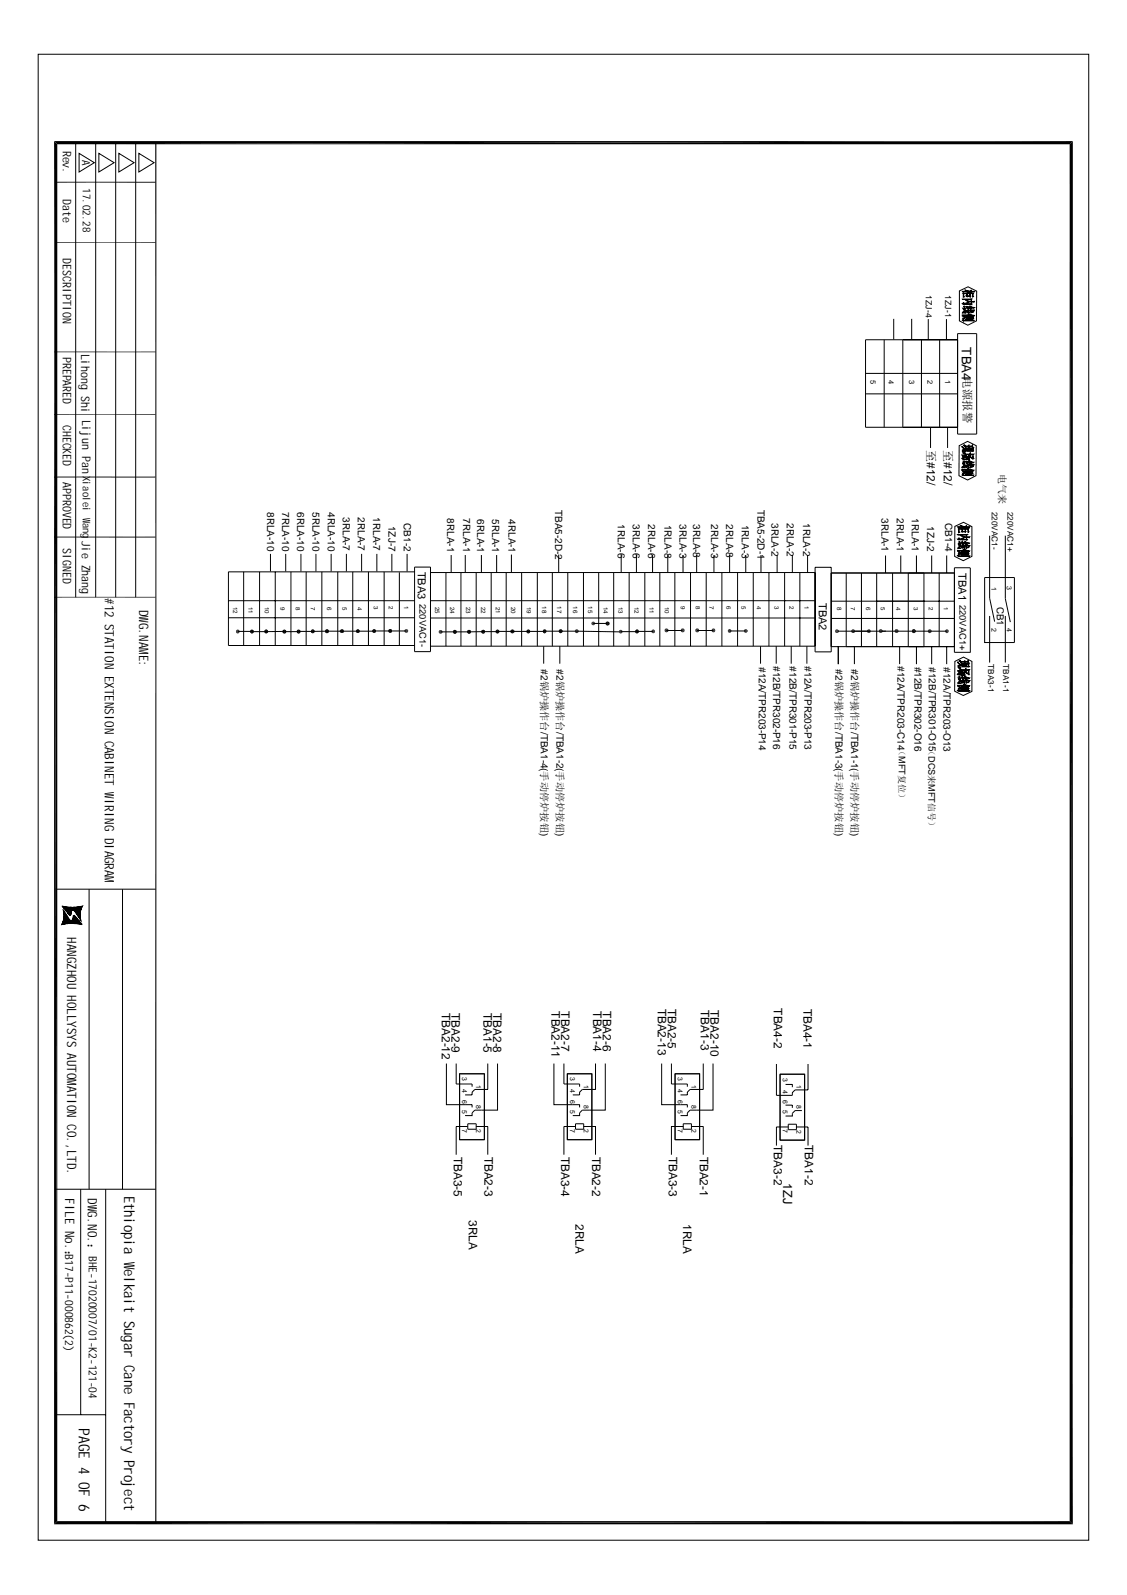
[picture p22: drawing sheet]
<svg xmlns="http://www.w3.org/2000/svg" width="210mm" height="297mm" viewBox="0 0 210 297" stroke-linecap="round" stroke-linejoin="round" font-family="sans-serif">
<defs><g id="words">
<g font-size="2.8">
<text x="23.2" y="222.7" transform="rotate(90 23.2 222.7)">Ethiopia Welkait Sugar Cane Factory Project</text>
<text x="14.7" y="266" transform="rotate(90 14.7 266)">PAGE 4 OF 6</text>
</g>
<text font-size="2.5" x="179.2" y="64.7" transform="rotate(90 179.2 64.7)">TBA4</text>
<g font-size="2.4">
<text x="19.5" y="111.4" transform="rotate(90 19.5 111.4)">#12 STATION EXTENSION CABINET WIRING DIAGRAM</text>
<text x="25.9" y="113.6" transform="rotate(90 25.9 113.6)">DW.NAME:</text>
<text x="25.9" y="116" transform="rotate(90 25.9 116)">G</text>
<text x="12.5" y="174.6" transform="rotate(90 12.5 174.6)">HANGZHOU HOLLYSYS AUTOMATION CO.,LTD.</text>
<text x="145.8" y="220.4" transform="rotate(90 145.8 220.4)">1ZJ</text>
<text x="12.1" y="223.2" transform="rotate(90 12.1 223.2)">FILE No.：</text>
<text x="16.3" y="223.2" transform="rotate(90 16.3 223.2)">DW.NO.：</text>
<text x="16.3" y="225.6" transform="rotate(90 16.3 225.6)">G</text>
</g>
<g font-size="2.2">
<text x="11.7" y="28.1" transform="rotate(90 11.7 28.1)">Rev.</text>
<text x="11.7" y="37" transform="rotate(90 11.7 37)">Date</text>
<text x="11.7" y="48.1" transform="rotate(90 11.7 48.1)">DESCRIPTION</text>
<text x="15.1" y="65.9" transform="rotate(90 15.1 65.9)">Lihong Shi</text>
<text x="11.7" y="66.4" transform="rotate(90 11.7 66.4)">PREPARED</text>
<text x="11.7" y="79.1" transform="rotate(90 11.7 79.1)">CHECKED</text>
<text x="15.3" y="78.2" transform="rotate(90 15.3 78.2)">Lijun Pan</text>
<text x="172.6" y="83.8" transform="rotate(90 172.6 83.8)">至#12/</text>
<text x="175.8" y="83.8" transform="rotate(90 175.8 83.8)">至#12/</text>
<text x="11.7" y="89.7" transform="rotate(90 11.7 89.7)">APPROVED</text>
<text x="15.2" y="100.7" transform="rotate(90 15.2 100.7)">Jie Zhang</text>
<text x="11.7" y="102" transform="rotate(90 11.7 102)">SIGNED</text>
<text x="82.3" y="188.7" transform="rotate(90 82.3 188.7)">TBA2-12</text>
<text x="84.1" y="188.7" transform="rotate(90 84.1 188.7)">TBA2-9</text>
<text x="90" y="188.7" transform="rotate(90 90 188.7)">TBA1-5</text>
<text x="91.9" y="188.7" transform="rotate(90 91.9 188.7)">TBA2-8</text>
<text x="102.7" y="188.3" transform="rotate(90 102.7 188.3)">TBA2-11</text>
<text x="104.5" y="188.3" transform="rotate(90 104.5 188.3)">TBA2-7</text>
<text x="110.4" y="188.3" transform="rotate(90 110.4 188.3)">TBA1-4</text>
<text x="112.3" y="188.3" transform="rotate(90 112.3 188.3)">TBA2-6</text>
<text x="122.5" y="187.9" transform="rotate(90 122.5 187.9)">TBA2-13</text>
<text x="124.4" y="187.9" transform="rotate(90 124.4 187.9)">TBA2-5</text>
<text x="130.5" y="188.1" transform="rotate(90 130.5 188.1)">TBA1-3</text>
<text x="132.3" y="188.1" transform="rotate(90 132.3 188.1)">TBA2-10</text>
<text x="144.1" y="187.8" transform="rotate(90 144.1 187.8)">TBA4-2</text>
<text x="149.6" y="187.9" transform="rotate(90 149.6 187.9)">TBA4-1</text>
<text x="84.5" y="215.4" transform="rotate(90 84.5 215.4)">TBA3-5</text>
<text x="90.2" y="215.4" transform="rotate(90 90.2 215.4)">TBA2-3</text>
<text x="104.5" y="215.4" transform="rotate(90 104.5 215.4)">TBA3-4</text>
<text x="110.3" y="215.4" transform="rotate(90 110.3 215.4)">TBA2-2</text>
<text x="124.6" y="215.4" transform="rotate(90 124.6 215.4)">TBA3-3</text>
<text x="130.3" y="215.4" transform="rotate(90 130.3 215.4)">TBA2-1</text>
<text x="144.1" y="213.3" transform="rotate(90 144.1 213.3)">TBA3-2</text>
<text x="149.9" y="213.3" transform="rotate(90 149.9 213.3)">TBA1-2</text>
<text x="87.3" y="227.2" transform="rotate(90 87.3 227.2)">3RLA</text>
<text x="107.2" y="227.9" transform="rotate(90 107.2 227.9)">2RLA</text>
<text x="127.3" y="227.9" transform="rotate(90 127.3 227.9)">1RLA</text>
</g>
<g font-size="2.1">
<text x="179.5" y="70.3" transform="rotate(90 179.5 70.3)">电源报警</text>
<text x="77.9" y="106.5" transform="rotate(90 77.9 106.5)">TBA3</text>
<text x="178.5" y="106.8" transform="rotate(90 178.5 106.8)">TBA1</text>
<text x="152.5" y="112.3" transform="rotate(90 152.5 112.3)">TBA2</text>
<text x="12.1" y="233.6" transform="rotate(90 12.1 233.6)">B17-P11-000862(2)</text>
<text x="16.6" y="233.9" transform="rotate(90 16.6 233.9)">BHE-17020007/01-K2-121-04</text>
</g>
<g font-size="2">
<text x="15.3" y="29.7" transform="rotate(90 15.3 29.7)">A</text>
<text x="15.5" y="35.1" transform="rotate(90 15.5 35.1)">17.02.28</text>
</g>
<g font-size="1.9">
<text x="15.4" y="88.6" transform="rotate(90 15.4 88.6)">Xiaolei W</text>
<text x="186.1" y="88.3" transform="rotate(90 186.1 88.3)">电气来</text>
<text x="49.7" y="95.3" transform="rotate(90 49.7 95.3)">8RLA-10</text>
<text x="52.5" y="95.3" transform="rotate(90 52.5 95.3)">7RLA-10</text>
<text x="55.4" y="95.3" transform="rotate(90 55.4 95.3)">6RLA-10</text>
<text x="58.2" y="95.3" transform="rotate(90 58.2 95.3)">5RLA-10</text>
<text x="61" y="95.3" transform="rotate(90 61 95.3)">4RLA-10</text>
<text x="103.4" y="94.9" transform="rotate(90 103.4 94.9)">TBA5-2D-2</text>
<text x="141.1" y="94.9" transform="rotate(90 141.1 94.9)">TBA5-2D-1</text>
<text x="15.4" y="97.4" transform="rotate(90 15.4 97.4)">ang</text>
<text x="63.9" y="96.3" transform="rotate(90 63.9 96.3)">3RLA-7</text>
<text x="66.7" y="96.3" transform="rotate(90 66.7 96.3)">2RLA-7</text>
<text x="69.5" y="96.3" transform="rotate(90 69.5 96.3)">1RLA-7</text>
<text x="72.3" y="97.9" transform="rotate(90 72.3 97.9)">1ZJ-7</text>
<text x="75.2" y="97.4" transform="rotate(90 75.2 97.4)">CB1-2</text>
<text x="83.3" y="96.5" transform="rotate(90 83.3 96.5)">8RLA-1</text>
<text x="86.3" y="96.5" transform="rotate(90 86.3 96.5)">7RLA-1</text>
<text x="88.9" y="96.7" transform="rotate(90 88.9 96.7)">6RLA-1</text>
<text x="91.7" y="96.7" transform="rotate(90 91.7 96.7)">5RLA-1</text>
<text x="94.7" y="96.7" transform="rotate(90 94.7 96.7)">4RLA-1</text>
<text x="115.1" y="97.6" transform="rotate(90 115.1 97.6)">1RLA-6</text>
<text x="117.9" y="97.6" transform="rotate(90 117.9 97.6)">3RLA-6</text>
<text x="120.7" y="97.6" transform="rotate(90 120.7 97.6)">2RLA-6</text>
<text x="123.8" y="97.7" transform="rotate(90 123.8 97.7)">1RLA-8</text>
<text x="126.5" y="97.6" transform="rotate(90 126.5 97.6)">3RLA-3</text>
<text x="129.1" y="97.6" transform="rotate(90 129.1 97.6)">3RLA-8</text>
<text x="132.5" y="97.6" transform="rotate(90 132.5 97.6)">2RLA-3</text>
<text x="135.3" y="97.6" transform="rotate(90 135.3 97.6)">2RLA-8</text>
<text x="138.2" y="97.7" transform="rotate(90 138.2 97.7)">1RLA-3</text>
<text x="143.7" y="97.4" transform="rotate(90 143.7 97.4)">3RLA-2</text>
<text x="146.6" y="97.4" transform="rotate(90 146.6 97.4)">2RLA-2</text>
<text x="149.6" y="97.4" transform="rotate(90 149.6 97.4)">1RLA-2</text>
<text x="164.2" y="96.5" transform="rotate(90 164.2 96.5)">3RLA-1</text>
<text x="167" y="96.5" transform="rotate(90 167 96.5)">2RLA-1</text>
<text x="169.8" y="96.5" transform="rotate(90 169.8 96.5)">1RLA-1</text>
<text x="172.7" y="98" transform="rotate(90 172.7 98)">1ZJ-2</text>
<text x="176" y="97.4" transform="rotate(90 176 97.4)">CB1-4</text>
<text x="100.8" y="124.7" transform="rotate(90 100.8 124.7)">#2锅炉操作台/TBA1-4(手动停炉按钮)</text>
<text x="103.7" y="124.7" transform="rotate(90 103.7 124.7)">#2锅炉操作台/TBA1-2(手动停炉按钮)</text>
<text x="141.3" y="124.2" transform="rotate(90 141.3 124.2)">#12A/TPR203-P14</text>
<text x="144" y="124" transform="rotate(90 144 124)">#12B/TPR302-P16</text>
<text x="147.1" y="124.1" transform="rotate(90 147.1 124.1)">#12B/TPR301-P15</text>
<text x="149.8" y="124.1" transform="rotate(90 149.8 124.1)">#12A/TPR203-P13</text>
<text x="155.6" y="124.7" transform="rotate(90 155.6 124.7)">#2锅炉操作台/TBA1-3(手动停炉按钮)</text>
<text x="158.5" y="124.7" transform="rotate(90 158.5 124.7)">#2锅炉操作台/TBA1-1(手动停炉按钮)</text>
<text x="167.2" y="124" transform="rotate(90 167.2 124)">#12A/TPR203-C14（MFT复位）</text>
<text x="170.3" y="124.1" transform="rotate(90 170.3 124.1)">#12B/TPR302-O16</text>
<text x="173" y="124.3" transform="rotate(90 173 124.3)">#12B/TPR301-O15</text>
<text x="175.7" y="124.2" transform="rotate(90 175.7 124.2)">#12A/TPR203-O13</text>
</g>
<text font-size="1.8" x="185.7" y="113" transform="rotate(90 185.7 113)">CB1</text>
<g font-size="1.7">
<text x="78.1" y="112.5" transform="rotate(90 78.1 112.5)">220VAC1-</text>
<text x="178.7" y="112.6" transform="rotate(90 178.7 112.6)">220VAC1+</text>
<text x="172.9" y="139.1" transform="rotate(90 172.9 139.1)">（DCS来MFT信号）</text>
</g>
<g font-size="1.6">
<text x="172.5" y="55" transform="rotate(90 172.5 55)">1ZJ-4</text>
<text x="176.1" y="55" transform="rotate(90 176.1 55)">1ZJ-1</text>
</g>
<g font-size="1.5">
<text x="184.7" y="95.3" transform="rotate(90 184.7 95.3)">220VAC1-</text>
<text x="187.7" y="95.3" transform="rotate(90 187.7 95.3)">220VAC1+</text>
<text x="184" y="123.7" transform="rotate(90 184 123.7)">TBA3-1</text>
<text x="186.8" y="123.7" transform="rotate(90 186.8 123.7)">TBA1-1</text>
</g>
<g font-size="1.4">
<text x="162.1" y="70.8" transform="rotate(90 162.1 70.8)">5</text>
<text x="165.5" y="70.8" transform="rotate(90 165.5 70.8)">4</text>
<text x="169.3" y="70.8" transform="rotate(90 169.3 70.8)">3</text>
<text x="172.7" y="70.8" transform="rotate(90 172.7 70.8)">2</text>
<text x="176.1" y="70.8" transform="rotate(90 176.1 70.8)">1</text>
</g>
<g font-size="1.3">
<text x="184.7" y="109.3" transform="rotate(90 184.7 109.3)">1</text>
<text x="187.5" y="109.2" transform="rotate(90 187.5 109.2)">3</text>
<text x="184.7" y="117" transform="rotate(90 184.7 117)">2</text>
<text x="187.5" y="116.9" transform="rotate(90 187.5 116.9)">4</text>
<text x="86.1" y="200.6" transform="rotate(90 86.1 200.6)">3</text>
<text x="86.1" y="202.8" transform="rotate(90 86.1 202.8)">4</text>
<text x="88.7" y="202" transform="rotate(90 88.7 202)">1</text>
<text x="106.2" y="200.6" transform="rotate(90 106.2 200.6)">3</text>
<text x="106.2" y="202.8" transform="rotate(90 106.2 202.8)">4</text>
<text x="108.7" y="202" transform="rotate(90 108.7 202)">1</text>
<text x="126.2" y="200.6" transform="rotate(90 126.2 200.6)">3</text>
<text x="126.2" y="202.8" transform="rotate(90 126.2 202.8)">4</text>
<text x="128.8" y="202" transform="rotate(90 128.8 202)">1</text>
<text x="145.8" y="200.8" transform="rotate(90 145.8 200.8)">3</text>
<text x="145.8" y="202.9" transform="rotate(90 145.8 202.9)">4</text>
<text x="148.3" y="202.1" transform="rotate(90 148.3 202.1)">1</text>
<text x="86.1" y="204.8" transform="rotate(90 86.1 204.8)">6</text>
<text x="86.1" y="206.7" transform="rotate(90 86.1 206.7)">5</text>
<text x="88.7" y="205.7" transform="rotate(90 88.7 205.7)">8</text>
<text x="106.2" y="204.8" transform="rotate(90 106.2 204.8)">6</text>
<text x="106.2" y="206.7" transform="rotate(90 106.2 206.7)">5</text>
<text x="108.7" y="205.7" transform="rotate(90 108.7 205.7)">8</text>
<text x="126.2" y="204.8" transform="rotate(90 126.2 204.8)">6</text>
<text x="126.2" y="206.7" transform="rotate(90 126.2 206.7)">5</text>
<text x="128.8" y="205.7" transform="rotate(90 128.8 205.7)">8</text>
<text x="145.8" y="204.9" transform="rotate(90 145.8 204.9)">6</text>
<text x="145.8" y="206.7" transform="rotate(90 145.8 206.7)">5</text>
<text x="148.3" y="205.8" transform="rotate(90 148.3 205.8)">8</text>
<text x="86.1" y="210.3" transform="rotate(90 86.1 210.3)">7</text>
<text x="88.7" y="210.3" transform="rotate(90 88.7 210.3)">2</text>
<text x="106.2" y="210.3" transform="rotate(90 106.2 210.3)">7</text>
<text x="108.7" y="210.3" transform="rotate(90 108.7 210.3)">2</text>
<text x="126.2" y="210.3" transform="rotate(90 126.2 210.3)">7</text>
<text x="128.8" y="210.3" transform="rotate(90 128.8 210.3)">2</text>
<text x="145.8" y="210.3" transform="rotate(90 145.8 210.3)">7</text>
<text x="148.3" y="210.4" transform="rotate(90 148.3 210.4)">2</text>
</g>
<g font-size="1.1">
<text x="43.4" y="113" transform="rotate(90 43.4 113)">12</text>
<text x="46.3" y="113" transform="rotate(90 46.3 113)">11</text>
<text x="49.3" y="113" transform="rotate(90 49.3 113)">10</text>
<text x="52.2" y="113" transform="rotate(90 52.2 113)">9</text>
<text x="55.1" y="113" transform="rotate(90 55.1 113)">8</text>
<text x="57.9" y="113" transform="rotate(90 57.9 113)">7</text>
<text x="61" y="113" transform="rotate(90 61 113)">6</text>
<text x="63.8" y="113" transform="rotate(90 63.8 113)">5</text>
<text x="66.6" y="113" transform="rotate(90 66.6 113)">4</text>
<text x="69.6" y="112.9" transform="rotate(90 69.6 112.9)">3</text>
<text x="72.4" y="112.9" transform="rotate(90 72.4 112.9)">2</text>
<text x="75.3" y="112.9" transform="rotate(90 75.3 112.9)">1</text>
<text x="81" y="113.1" transform="rotate(90 81 113.1)">25</text>
<text x="83.9" y="113.1" transform="rotate(90 83.9 113.1)">24</text>
<text x="86.8" y="113.1" transform="rotate(90 86.8 113.1)">23</text>
<text x="89.6" y="113" transform="rotate(90 89.6 113)">22</text>
<text x="92.4" y="113.1" transform="rotate(90 92.4 113.1)">21</text>
<text x="95.2" y="113.1" transform="rotate(90 95.2 113.1)">20</text>
<text x="98.1" y="113.1" transform="rotate(90 98.1 113.1)">19</text>
<text x="101" y="112.9" transform="rotate(90 101 112.9)">18</text>
<text x="103.8" y="112.9" transform="rotate(90 103.8 112.9)">17</text>
<text x="106.7" y="112.9" transform="rotate(90 106.7 112.9)">16</text>
<text x="109.6" y="112.9" transform="rotate(90 109.6 112.9)">15</text>
<text x="112.4" y="113.1" transform="rotate(90 112.4 113.1)">14</text>
<text x="115.2" y="113.1" transform="rotate(90 115.2 113.1)">13</text>
<text x="118.2" y="113.1" transform="rotate(90 118.2 113.1)">12</text>
<text x="121" y="113.1" transform="rotate(90 121 113.1)">11</text>
<text x="123.8" y="113.1" transform="rotate(90 123.8 113.1)">10</text>
<text x="126.8" y="112.9" transform="rotate(90 126.8 112.9)">9</text>
<text x="129.6" y="112.9" transform="rotate(90 129.6 112.9)">8</text>
<text x="132.1" y="112.9" transform="rotate(90 132.1 112.9)">7</text>
<text x="135.3" y="112.9" transform="rotate(90 135.3 112.9)">6</text>
<text x="138.1" y="112.9" transform="rotate(90 138.1 112.9)">5</text>
<text x="141" y="112.9" transform="rotate(90 141 112.9)">4</text>
<text x="144.2" y="112.9" transform="rotate(90 144.2 112.9)">3</text>
<text x="147.1" y="112.9" transform="rotate(90 147.1 112.9)">2</text>
<text x="149.9" y="112.9" transform="rotate(90 149.9 112.9)">1</text>
<text x="155.9" y="113" transform="rotate(90 155.9 113)">8</text>
<text x="158.5" y="113" transform="rotate(90 158.5 113)">7</text>
<text x="161.3" y="113" transform="rotate(90 161.3 113)">6</text>
<text x="164.1" y="113" transform="rotate(90 164.1 113)">5</text>
<text x="166.9" y="113" transform="rotate(90 166.9 113)">4</text>
<text x="170.2" y="113" transform="rotate(90 170.2 113)">3</text>
<text x="173" y="113" transform="rotate(90 173 113)">2</text>
<text x="175.8" y="113" transform="rotate(90 175.8 113)">1</text>
</g>
<text font-size=".8" x="13.7" y="170.6" transform="rotate(90 13.7 170.6)">auto</text>
<g font-size=".5">
<text x="13" y="168.9" transform="rotate(90 13 168.9)">hollilas</text>
<text x="14.6" y="168.9" transform="rotate(90 14.6 168.9)">pgqh</text>
</g>
<text font-size=".4" x="12.1" y="170.7" transform="rotate(90 12.1 170.7)">hollysys</text>
</g></defs>
<g fill="none" stroke="#000" stroke-width=".19">
<path d="M7.1 10.1h195.7v276.7h-195.7zM10.4 33.9h18.6M14.1 26.6v84.6M14.7 28.6l2.9 1.7-2.9 1.7zM17.8 26.6v84.6M18.4 28.6l2.9 1.7-2.9 1.7zM21.5 26.6v84.6M22.1 28.6l2.9 1.7-2.9 1.7zM25.3 26.6v84.6M25.9 28.6l2.8 1.7-2.8 1.7zM10.4 45.1h18.6M166.5 59.4v3.8"/>
<path d="M169.8 59.4v3.8M172.9 59.4v3.9M176.3 59.4v3.9M178.7 54.2l1.6-.8 1.6 .8v5.6l-1.6 .8-1.6-.8zM10.1 77.2h18.9M10.1 65.5h18.9M161.2 69.5h17.1M161.2 73.3h17.1M164.7 63.3v16.3M168.1 63.3v16.3M171.6 63.3v16.3M173.3 79.6v3.8"/>
<path d="M175 63.3v16.3M176.5 79.6v3.8M178.4 63.3h-17.2v16.3h17.2M178.4 62.1h3.5v18.7h-3.5zM10.1 88.8h18.9M177.8 98l1.7-.7 1.5 .8v5.5l-1.6 .8-1.6-.8zM178.6 83l1.6-.8 1.6 .8v5.6l-1.6 .8-1.6-.8zM184.3 99.8v11.6l1 4.4M187.2 99.8v11.7l1 4.4M10.1 100h18.9M10.1 111.2h18.9M42.5 111.9h34.7"/>
<path d="M42.5 115h34.7M44.3 117.6h2.6M45.4 106.5v13.7M48.3 106.5v13.7M50.4 103.2v3.2M51.3 106.5v13.7M53 117.6h-6.1M53 117.6h2.6M53.2 103.2v3.2M54.2 106.5v13.7M56 103.2v3.2M57 106.5v13.7"/>
<path d="M58.8 103.2v3.2M59.9 106.5v13.7M60.9 117.5l-5.3 .1M61.7 103.2v3.2M62.9 106.5v13.7M64.5 103.2v3.2M65.7 106.5v13.7M67.4 103.2v3.2M68.6 106.5v13.7M70.2 103.2v3.2M71.5 106.5v13.7M73 103.2v3.2"/>
<path d="M74.4 106.6v13.6M75.7 117.5h-14.8M75.8 103.2v3.2M77.2 105.6h3v15.8h-3zM77.2 106.5h-34.7v13.7h34.7M80.2 106.6h71.6M80.2 115.1h71.6M80.2 111.9h71.6M82 117.7h5.4M83.1 106.6v13.7M84 103.4v3.2M85.9 106.6v13.7"/>
<path d="M86.7 103.4v3.2M88.7 106.6v13.7M89.7 103.4v3.2M91.5 106.6v13.7M92.5 103.4v3.2M92.6 117.6l-5.3 .1M92.7 117.6h8.7M94.3 106.6v13.7M95.2 103.3v3.2M97.2 106.6v13.7M100.1 106.6v13.7M101.4 117.5l14 .2"/>
<path d="M102.9 106.6v13.7M104.1 103.3v3.2M105.7 106.6v13.7M108.7 106.6v13.7M110.5 116.1h2.6M111.5 106.6v13.7M114.3 106.6v13.7M115.6 117.6h3M115.7 103.4v3.2M117.2 106.6v13.7M118.5 103.4v3.2M118.6 117.6h3.1"/>
<path d="M120.1 106.6v13.7M121.5 103.4v3.2M122.9 106.6v13.7M124.1 117.4h3M124.4 103.4v3.2M125.7 106.6v13.7M127.2 103.4v3.2M128.6 106.6v13.7M129.8 103.4v3.2M129.8 117.4h3.1M131.5 106.6v13.7M133 103.4v3.2"/>
<path d="M134.5 106.6v13.7M135.8 117.5h3.1M135.9 103.4v3.2M137.4 106.6v13.7M138.9 103.4v3.2M140.3 106.6v13.7M141.7 103.4v3.2M143.2 106.6v13.7M144.7 103.4v3.2M146.1 106.6v13.7M147.6 103.4v3.2M149 106.6v13.7"/>
<path d="M150.4 103.4v3.2M151.8 105.6h3v15.8h-3zM154.8 112h23M154.8 115.2h23M154.8 106.7h23M156 117.5h14.2M157.6 106.7v13.7M160.4 106.7v13.7M163.3 106.7v13.7M164.9 103.4v3.3M166.2 106.7v13.7M167.8 103.4v3.3"/>
<path d="M169.2 106.7v13.7M170.4 117.5h6M170.7 103.4v3.3M172.1 106.7v13.7M173.5 103.4v3.3M174.9 106.7v13.7M176.3 103.4v3.3M180.7 105.7h-2.9v15.8h2.9M180.7 105.8v15.7M183.4 107.6h5.5v12.1h-5.5zM184.3 114.7v8.7M187.2 114.7v8.7"/>
<path d="M80.2 120.3h71.6M101.3 120.3v3.3M104.3 120.3v3.3M141.6 120.3v3.3M144.6 120.3v3.3M147.4 120.3v3.3M150.3 120.3v3.3M154.8 120.4h23M156.1 120.4v3.3M159.1 120.4v3.3M167.6 120.4v3.3M170.7 120.4v3.3"/>
<path d="M173.5 120.4v3.3M176.3 120.4v3.3M177.8 123.2l1.7-.8 1.5 .8v5.6l-1.6 .7-1.6-.8zM10.4 165.6h18.6M11.4 172.2v.1M11.4 172.1l.2 .1M11.4 172.2h.1M11.5 172.1l.1 .1M11.5 168.7l1.8 1.7M11.5 172l.2 .2M11.6 171.9l.3 .3M11.6 171.9l.2 .3"/>
<path d="M11.6 171.8l.3 .4M11.6 168.7l1.7 1.6M11.6 171.7l.5 .4M11.6 171.7l.4 .5M11.7 169.3l.1 .1M11.7 168.9l1.5 1.6M11.7 168.7l1.6 1.6M11.7 169.4l.3 .3M11.7 171.4l.7 .7M11.7 171.5l.6 .6M11.8 169.6l.3 .4M11.8 169.7l.5 .6"/>
<path d="M11.8 171.3l.8 .8M11.8 171.4l.7 .7M11.8 169.8l.7 .7M11.8 170l.9 .8M11.8 171l1 1M11.8 171.1l.9 .9M11.8 171.2l.9 .9M11.9 168.8l1.4 1.4M11.9 170l1 1.1M11.9 170.2l1.8 1.8M11.9 170.3l1.7 1.7M11.9 170.3l1.6 1.7"/>
<path d="M11.9 170.4l1.6 1.6M11.9 170.5l1.5 1.5M11.9 170.6l1.4 1.4M11.9 170.7l1.3 1.3M11.9 170.8l1.2 1.2M11.9 170.9l1.1 1.1M11.9 171l1 1M12 168.8l1.3 1.3M12.1 168.8l1.2 1.2M12.1 169.5l1 1M12.2 168.8l1.1 1.2M12.2 172.1l-.5-.5 .6 .5"/>
<path d="M12.3 168.9l1 1M12.4 168.9l.9 .9M12.5 168.9l.9 .8M12.5 170l.5 .5M12.6 168.9l.8 .8M12.7 168.9l.8 .7M12.8 168.9l.7 .7M12.9 168.9l.7 .7M13 168.9l.7 .7M13.1 168.9l1.9 1.9M13.1 171.4l.7 .6M13.2 168.9l1.8 1.8"/>
<path d="M13.3 171.4l.6 .6M13.3 168.9l1.7 1.7M13.3 171.4l.7 .6M13.4 171.3l.7 .8M13.4 168.9l1.6 1.6M13.4 171.3l.8 .8M13.5 171.2l.8 .9M13.5 168.9l1.5 1.5M13.5 171.1l.9 1M13.5 170.8l1.4 1.4M13.5 170.9l1.2 1.2M13.5 171l1.1 1.1"/>
<path d="M13.5 171.1l1 1M13.5 168.9l1.5 1.4M13.6 170.5l1.7 1.7M13.6 170.6l1.6 1.6M13.6 170.7l1.5 1.5M13.6 170.8l1.4 1.4M13.6 170.5l1.7 1.6M13.6 168.9l1.4 1.4M13.7 170.4l1.1 1.2M13.7 168.9l1.3 1.3M13.8 170.4l.6 .7M13.8 168.9l1.2 1.2"/>
<path d="M13.9 168.9l1.1 1.1M14 168.9l1 1M14 169.9l1 1M14.1 168.9l.9 .9M14.2 170.2l.8 .8M14.3 168.9l.8 .7M14.4 170.5l.6 .6M14.4 168.9l.7 .6M14.5 168.9l.6 .6M14.6 168.9l.6 .5M14.6 170.7l.5 .6M14.6 168.8l.6 .6"/>
<path d="M14.7 168.8l.5 .5M14.7 171l.4 .4M14.8 168.8l.4 .4M14.9 168.8l.3 .3M14.9 171.3l.3 .2M14.9 168.8l.4 .3M15 168.8l.3 .2M15.1 169.7l-.9-.8 .8 .9M15.1 168.7l.2 .2M15.1 171.6h.1M15.2 168.7l.2 .2M15.3 168.7l.1 .2"/>
<path d="M15.3 168.7l.1 .1M15.4 168.7h.1M15.5 168.6h.1M16.6 165.6v55.9M22.8 165.6v55.9M83.1 198.1v7.6h4.8v.5M85 198.1v3.8h2.9v.5M85.6 200h4.6zM85.6 200v12.2zM85.6 200h4.6v12.2h-4.6zM90.2 200v12.2zM90.8 198.1v4.8h-2.4l-.5 .5v.5h-1.3"/>
<path d="M92.7 198.1v8.6h-4.3l-.5 .5v.6h-1.3M103.2 198.1v7.6h4.7v.5M105 198.1v3.8h2.9v.5M105.7 200h4.5zM105.7 200v12.2zM105.7 200h4.5v12.2h-4.5zM110.2 200v12.2zM110.9 198.1v4.8h-2.4l-.6 .5v.5h-1.2M112.7 198.1v8.6h-4.2l-.6 .5v.6h-1.2M123.2 198.1v7.6h4.8v.5M125.1 198.1v3.8h2.9v.5M125.7 200h4.6z"/>
<path d="M125.7 200v12.2zM125.7 200h4.6v12.2h-4.6zM130.3 200v12.2zM131 198.1v4.8h-2.5l-.5 .5v.5h-1.3M132.8 198.1v8.6h-4.3l-.5 .5v.6h-1.3M144.6 198.1v5.9h3v-.5l.5-.5h2.4v-4.9M85.6 212.2h4.6zM87.1 209.3h1.6v1h-1.6zM87.1 209.8h-2.1v5.2M88.7 209.8h2.1v5.2M90.2 201h.1M105.7 212.2h4.5z"/>
<path d="M107.2 209.8h-2.2v5.2M107.2 209.3h1.5v1h-1.5zM108.7 209.8h2.2v5.2M110.2 201h.1M125.7 212.2h4.6zM127.3 209.8h-2.2v5.2M127.3 209.3h1.5v1h-1.5zM128.8 209.8h2.2v5.2M130.3 201h.1M145.3 200.1h4.6zM145.3 212.3h4.6zM145.3 200.1v12.2z"/>
<path d="M145.3 200.1h4.6v12.2h-4.6zM146.3 202h1.3v.5M146.3 205.8h1.3v.5M146.8 209.9h-2.2v3.4M146.8 209.4h1.5v1h-1.5zM148.3 209.9h2.2v3.4M149.4 206.8h-1.3l-.5 .5v.5h-1.3M149.9 200.1v12.2zM149.9 201.1h.1M10.4 221.5h18.6M15 221.5v42M19.7 221.5v62.1"/>
<path d="M10.4 263.5h9.3"/>
</g>
<g fill="#000" stroke="#000" stroke-width=".19">
<path d="M179.5 56.3v.2z" fill-rule="evenodd"/>
<path d="M179.4 59.5l.1 .1z" fill-rule="evenodd"/>
<path d="M179.3 54.6h.2v.6l.1 .1-.2 .1z" fill-rule="evenodd"/>
<path d="M179.5 58l.2-.1-.2 .3z" fill-rule="evenodd"/>
<path d="M179.5 57.1l.1-.1 .2 .6z" fill-rule="evenodd"/>
<path d="M179.3 59.3l.5-.2-.2 .2z" fill-rule="evenodd"/>
<path d="M179.3 58.1l.2-.1v.2l.4 .1h-.7z" fill-rule="evenodd"/>
<path d="M179.9 55.1l.2 .1z" fill-rule="evenodd"/>
<path d="M180.1 57.2l.1 .3z" fill-rule="evenodd"/>
<path d="M179.3 57.4l.5 .5 .5 .2-.2 .1-.4-.2z" fill-rule="evenodd"/>
<path d="M179.7 54l.7 .3z" fill-rule="evenodd"/>
<path d="M179.9 57.8h.5l-.3 .1z" fill-rule="evenodd"/>
<path d="M179.9 56.5l.6-.3-.3 .3z" fill-rule="evenodd"/>
<path d="M179.2 54.3l1.3-.1v.1z" fill-rule="evenodd"/>
<path d="M180.3 57.5v-.1l.2 .7 .1 .1-.1 .1z" fill-rule="evenodd"/>
<path d="M180.1 54.7v.4h.5l.1 .1h-.6z" fill-rule="evenodd"/>
<path d="M180.3 58.5l.4 .2z" fill-rule="evenodd"/>
<path d="M180.7 54.7l.1 .4-.1 .1z" fill-rule="evenodd"/>
<path d="M180.1 54.5l.4-.1v-.2l.3 .1-.5 .3z" fill-rule="evenodd"/>
<path d="M180.4 57.8l.4 .1z" fill-rule="evenodd"/>
<path d="M179.8 55.8l.5 .3h.6v.1h-.4z" fill-rule="evenodd"/>
<path d="M179.5 56.3v.3h1.4v.1h-1.5l-.2-.2z" fill-rule="evenodd"/>
<path d="M180.8 54.1l.1-.1 .1 .5-.2 .1z" fill-rule="evenodd"/>
<path d="M180.7 57.6l.1-.1 .1 .6 .1 .1-.2 .1z" fill-rule="evenodd"/>
<path d="M179.2 58.8l.6 .2h1.2l-.1 .2-1-.1z" fill-rule="evenodd"/>
<path d="M179.2 55.7h1.7v.9h.2l-.2 .1v-.1v-.8h-1.1z" fill-rule="evenodd"/>
<path d="M179.9 57.1h.2l.5 .2v-.2l.1 .2 .4 .2-.2 .1-.8-.4v.2z" fill-rule="evenodd"/>
<path d="M179.8 59.5h1.3z" fill-rule="evenodd"/>
<path d="M180 59.3h1.2v.1z" fill-rule="evenodd"/>
<path d="M181.2 54.6h.1z" fill-rule="evenodd"/>
<path d="M179.5 54.6h1.7l.1 .6-.2 .1v-.6h-.4v.5l-.1-.5h-.5v.5l-.1-.5h-.5z" fill-rule="evenodd"/>
<path d="M179.9 58.9h1.4l-.1 .5v-.4z" fill-rule="evenodd"/>
<path d="M181.2 59l.1 .3-.1 .1z" fill-rule="evenodd"/>
<path d="M181 58.1l.4-.2-.2 .3z" fill-rule="evenodd"/>
<path d="M179.2 59.6l.2-.1 .1 .2h1.9v.1h-2z" fill-rule="evenodd"/>
<path d="M180.9 56.1h.6l-.1 .2-.5-.1z" fill-rule="evenodd"/>
<path d="M180.5 57.1l.2-.1 .8 .3-.2 .1-.7-.3v.2z" fill-rule="evenodd"/>
<path d="M180.8 57.8l.7-.1-.1 .2z" fill-rule="evenodd"/>
<path d="M179.2 58.7l1.5-.1 .8 .1-.1 .2-.5-.2z" fill-rule="evenodd"/>
<path d="M180.9 54.3h.6l-.1 .1z" fill-rule="evenodd"/>
<path d="M178.5 98.5l.1-.1v.6l.1 .1-.1 .1z" fill-rule="evenodd"/>
<path d="M179.1 99h.1z" fill-rule="evenodd"/>
<path d="M179.4 88.3v.1z" fill-rule="evenodd"/>
<path d="M179.4 85.2v.2z" fill-rule="evenodd"/>
<path d="M178.9 97.9l.6 .2z" fill-rule="evenodd"/>
<path d="M179.4 86.9l.2-.2-.2 .3z" fill-rule="evenodd"/>
<path d="M178.4 98.1h1.3v.1z" fill-rule="evenodd"/>
<path d="M179.4 85.9h.2l.1 .5z" fill-rule="evenodd"/>
<path d="M179.2 98.5v.5h.6v.1l-.6-.1z" fill-rule="evenodd"/>
<path d="M179.3 88.1l.5-.1-.3 .2z" fill-rule="evenodd"/>
<path d="M179.4 83.9v.2h.4l-.4 .1z" fill-rule="evenodd"/>
<path d="M179.2 87l.2-.1v.1l.4 .1-.6 .1z" fill-rule="evenodd"/>
<path d="M179.8 98.5l.1 .5-.1 .1z" fill-rule="evenodd"/>
<path d="M179.8 83.1l.1 .3z" fill-rule="evenodd"/>
<path d="M179.3 98.3h.2l.2-.2h.3l-.5 .3z" fill-rule="evenodd"/>
<path d="M179.9 84.7l.1 .2z" fill-rule="evenodd"/>
<path d="M179.9 97.9h.1v.4l.1 .1-.1 .1z" fill-rule="evenodd"/>
<path d="M180 86l.1 .3z" fill-rule="evenodd"/>
<path d="M180 99.6h.2z" fill-rule="evenodd"/>
<path d="M179.2 83.8h1l-.1 .1-.7-.1-.1 .4z" fill-rule="evenodd"/>
<path d="M179.3 86.2l.4 .4 .6 .3-.3 .1-.3-.2h-.1z" fill-rule="evenodd"/>
<path d="M179.8 86.6h.5l-.3 .1z" fill-rule="evenodd"/>
<path d="M180.3 98.5h.1z" fill-rule="evenodd"/>
<path d="M179.5 82.9l.1-.1 .1 .3h.7h-.6v.2z" fill-rule="evenodd"/>
<path d="M179.5 84.7l.9 .4v.2v-.1l-.4-.1z" fill-rule="evenodd"/>
<path d="M179.2 84.7l.8 .5 .4 .1v-.2v.3l-.7-.2z" fill-rule="evenodd"/>
<path d="M179.2 85.4l.2-.2v.3h.9l.1 .2-1-.2z" fill-rule="evenodd"/>
<path d="M178.6 98.4l1.7 .1v.5h.2l-.2 .2v-.7h-.5v.6v-.6h-.6v.5v-.5h-.6z" fill-rule="evenodd"/>
<path d="M180.5 83.1h.6z" fill-rule="evenodd"/>
<path d="M180.5 84.9l.1 .7-.2 .1z" fill-rule="evenodd"/>
<path d="M180.2 86.3l.2 .6 .2 .1-.2 .2z" fill-rule="evenodd"/>
<path d="M180.4 82.9h.1v.3l.1 .1-.2 .1z" fill-rule="evenodd"/>
<path d="M180 98.1h.6l-.1 .1z" fill-rule="evenodd"/>
<path d="M180 100h.6l-.1 .1z" fill-rule="evenodd"/>
<path d="M179.5 84.4l.2-.1 .1 .3 .8 .1h-.7z" fill-rule="evenodd"/>
<path d="M180.2 87.3l.4 .2z" fill-rule="evenodd"/>
<path d="M180.3 86.6h.4z" fill-rule="evenodd"/>
<path d="M180.6 84.4l.1-.1 .1 .5-.2 .1z" fill-rule="evenodd"/>
<path d="M179.2 83.2l.6 .4 1.1 .1-.1 .1-1.1-.1z" fill-rule="evenodd"/>
<path d="M180.6 86.4l.1-.1 .1 .6 .1 .1-.1 .1z" fill-rule="evenodd"/>
<path d="M179.2 87.6l.6 .3h1.1l-.1 .1-1.1-.1z" fill-rule="evenodd"/>
<path d="M179.8 85.9h.2l.6 .3v-.3v.3l.4 .1-.2 .1-.7-.4-.1 .2z" fill-rule="evenodd"/>
<path d="M179.7 88.3h1.4l-.1 .1z" fill-rule="evenodd"/>
<path d="M179.9 88.1l1.2 .1z" fill-rule="evenodd"/>
<path d="M179.9 83.4h1.3v.5v-.4z" fill-rule="evenodd"/>
<path d="M180.3 84.9l.2-.1 .6 .5 .1 .2-.7-.6-.1 .8z" fill-rule="evenodd"/>
<path d="M179.8 87.7h1.4l-.1 .5v-.4z" fill-rule="evenodd"/>
<path d="M181.1 87.8l.1 .3-.1 .1z" fill-rule="evenodd"/>
<path d="M181.1 82.9v-.1v.4l.2 .1-.2 .1z" fill-rule="evenodd"/>
<path d="M180.9 86.9l.4-.2-.1 .2z" fill-rule="evenodd"/>
<path d="M180 83.9h1.2v-.5v.7z" fill-rule="evenodd"/>
<path d="M181.1 84.9h.1v.4l.2 .1-.2 .1z" fill-rule="evenodd"/>
<path d="M179.4 88.3l.1 .2h1.9l-.1 .1-2.1-.1z" fill-rule="evenodd"/>
<path d="M180.7 84.6h.7l-.1 .1z" fill-rule="evenodd"/>
<path d="M180.4 85.9l1 .2-.2 .1-.6-.3v.3z" fill-rule="evenodd"/>
<path d="M179.2 87.4h1.5l.7 .2-.1 .1-.5-.2-1.6 .1z" fill-rule="evenodd"/>
<path d="M180.8 86.6h.6l-.1 .1z" fill-rule="evenodd"/>
<path d="M178.6 103.3v.2z" fill-rule="evenodd"/>
<path d="M178.6 100.2v.2z" fill-rule="evenodd"/>
<path d="M178.6 101.8h.2l-.2 .3z" fill-rule="evenodd"/>
<path d="M178.6 100.9h.2l.1 .6z" fill-rule="evenodd"/>
<path d="M178.5 103.2l.5-.2-.3 .2z" fill-rule="evenodd"/>
<path d="M178.4 102l.2-.1v.2h.4l-.6 .1z" fill-rule="evenodd"/>
<path d="M179.2 101l.1 .4z" fill-rule="evenodd"/>
<path d="M178.5 101.2l.3 .4 .7 .4-.2 .1-.5-.3z" fill-rule="evenodd"/>
<path d="M179 101.7l.5-.1-.3 .2z" fill-rule="evenodd"/>
<path d="M179 100.3l.6-.3v.1l-.3 .3z" fill-rule="evenodd"/>
<path d="M179.4 101.3h.1l.1 .7 .1 .1-.1 .1z" fill-rule="evenodd"/>
<path d="M179.4 102.3l.5 .2z" fill-rule="evenodd"/>
<path d="M179.5 101.6l.4 .1z" fill-rule="evenodd"/>
<path d="M178.9 99.7l1.1 .4h-.4z" fill-rule="evenodd"/>
<path d="M178.4 100.4l.2-.2v.2h1.4v.2l-1.5-.1z" fill-rule="evenodd"/>
<path d="M179.8 101.4h.1l.1 .5 .1 .1-.1 .1z" fill-rule="evenodd"/>
<path d="M178.4 102.6l.5 .3h1.2l-.1 .1h-1l-.4-.2z" fill-rule="evenodd"/>
<path d="M178.4 99.6h1.6v.8l.2 .1-.2 .1v-.2v-.8l-1.1 .1z" fill-rule="evenodd"/>
<path d="M179 101l.2-.1 .5 .3 .1-.2v.2l.4 .1-.1 .1-.9-.4v.2z" fill-rule="evenodd"/>
<path d="M178.9 103.3h1.4l-.1 .1z" fill-rule="evenodd"/>
<path d="M179.1 103.1h1.2v.1z" fill-rule="evenodd"/>
<path d="M179 102.7h1.4l-.1 .5v-.4z" fill-rule="evenodd"/>
<path d="M180.3 102.8v.3l.2 .1h-.2z" fill-rule="evenodd"/>
<path d="M180.1 102l.4-.2-.2 .2z" fill-rule="evenodd"/>
<path d="M179.6 101l.2-.1 .8 .3h-.1l-.7-.2v.2z" fill-rule="evenodd"/>
<path d="M178.4 103.5l.2-.2v.2h2l-.1 .2-1.9-.1z" fill-rule="evenodd"/>
<path d="M178.4 102.5l1.5-.1 .7 .2-.1 .1-.5-.1z" fill-rule="evenodd"/>
<path d="M180 101.6h.6l-.1 .1z" fill-rule="evenodd"/>
<path d="M178.6 128.4v.2z" fill-rule="evenodd"/>
<path d="M178.6 125.3v.2z" fill-rule="evenodd"/>
<path d="M178.6 127l.2-.1-.2 .3z" fill-rule="evenodd"/>
<path d="M178.6 126.1l.2-.1 .1 .6z" fill-rule="evenodd"/>
<path d="M178.5 128.3l.5-.2-.2 .2z" fill-rule="evenodd"/>
<path d="M178.6 124.1v.1l.4 .1-.5 .1z" fill-rule="evenodd"/>
<path d="M178.4 127.2l.2-.2v.2l.4 .1h-.6z" fill-rule="evenodd"/>
<path d="M179 123.3l.1 .2z" fill-rule="evenodd"/>
<path d="M179.1 124.8l.2 .2z" fill-rule="evenodd"/>
<path d="M179.2 126.1l.1 .4z" fill-rule="evenodd"/>
<path d="M178.4 124l1-.1-.8 .1-.1 .4z" fill-rule="evenodd"/>
<path d="M178.5 126.4l.4 .4 .6 .3-.2 .1-.5-.3z" fill-rule="evenodd"/>
<path d="M179.1 126.8h.4l-.5 .1z" fill-rule="evenodd"/>
<path d="M178.6 123.1l.2-.1 .1 .2 .7 .1-.6 .1z" fill-rule="evenodd"/>
<path d="M178.7 124.9l.9 .4v.2v-.2l-.6-.1z" fill-rule="evenodd"/>
<path d="M178.4 124.9l.7 .5 .5 .1v-.2v.2l-.8-.2z" fill-rule="evenodd"/>
<path d="M178.4 125.5l.2-.1 .1 .2 .9 .1v.1l-1-.1z" fill-rule="evenodd"/>
<path d="M179.7 123.2l.6 .1z" fill-rule="evenodd"/>
<path d="M179.4 126.5l.1-.1 .1 .7 .1 .1-.1 .1z" fill-rule="evenodd"/>
<path d="M179.6 123.1l.1-.1 .1 .4-.2 .1z" fill-rule="evenodd"/>
<path d="M179.7 125.1v.6h.1l-.2 .1z" fill-rule="evenodd"/>
<path d="M178.7 124.5h.2l.1 .2 .9 .1-.8 .1z" fill-rule="evenodd"/>
<path d="M179.4 127.5l.5 .1z" fill-rule="evenodd"/>
<path d="M179.5 126.7l.4 .1z" fill-rule="evenodd"/>
<path d="M179.8 124.5h.1v.4l.1 .1h-.1z" fill-rule="evenodd"/>
<path d="M178.4 123.3l.6 .5h1.1l-.1 .2-1.1-.2z" fill-rule="evenodd"/>
<path d="M179.8 126.5h.1l.1 .6h.1l-.1 .1z" fill-rule="evenodd"/>
<path d="M178.4 127.7l.5 .3h1.2l-1.2 .1z" fill-rule="evenodd"/>
<path d="M179 126.1l.2-.1 .5 .3 .1-.2 .1 .3h.3l-.2 .1-.8-.4v.3z" fill-rule="evenodd"/>
<path d="M178.9 128.4h1.4l-.1 .2z" fill-rule="evenodd"/>
<path d="M179.1 128.2h1.2v.1z" fill-rule="evenodd"/>
<path d="M179.1 123.6h1.3v.5v-.4z" fill-rule="evenodd"/>
<path d="M179.6 125h.1l.7 .5v.1l-.7-.5-.1 .7z" fill-rule="evenodd"/>
<path d="M179 127.9h1.4l-.1 .4v-.4z" fill-rule="evenodd"/>
<path d="M180.3 123v.3l.2 .1-.2 .1z" fill-rule="evenodd"/>
<path d="M180.3 128v.2l.2 .1h-.2z" fill-rule="evenodd"/>
<path d="M180.1 127.1l.4-.2-.1 .2z" fill-rule="evenodd"/>
<path d="M179.2 124.1h1.2v-.5v.5h.2z" fill-rule="evenodd"/>
<path d="M180.4 125h.1l.1 .5-.2 .1z" fill-rule="evenodd"/>
<path d="M179.9 124.7h.7l-.1 .2z" fill-rule="evenodd"/>
<path d="M179.6 126.1l.2-.1 .8 .3-.1 .1-.7-.3v.2z" fill-rule="evenodd"/>
<path d="M178.4 128.6l.2-.2v.2h2l-.1 .2-2-.1z" fill-rule="evenodd"/>
<path d="M178.4 127.6h1.6l.6 .1-.1 .1-.5-.1z" fill-rule="evenodd"/>
<path d="M180 126.7h.6l-.1 .2z" fill-rule="evenodd"/>
</g>
<g fill="#000">
<path d="M10.1 26.3l.6 257-.6 .6zM10.1 26.3l.6 .6v256.4zM10.7 26.9l189.1-.6-.6 .6zM10.1 26.3h189.7l-189.1 .6zM43.9 117.6h.4l-.3 .2zM44 117.4l.3 .2h-.4zM44 117.8l.3-.2-.2 .3zM44 117.4l.1-.1 .2 .3zM44.3 117.6v.4l-.2-.1zM44.3 117.6l.1 .3-.1 .1zM44.1 117.3l.2-.1v.4zM44.3 117.6l.3 .2-.2 .1z"/>
<path d="M44.3 117.2l.1 .1-.1 .3zM44.3 117.6h.3v.2zM44.4 117.3l.2 .1-.3 .2zM44.3 117.6l.3-.2v.2zM46.6 117.6h.3l-.3 .2zM46.6 117.6h.3l-.2 .2zM46.6 117.4l.3 .2h-.3zM46.6 117.8l.3-.2-.2 .3zM46.7 117.5l.2 .1h-.3zM46.7 117.8l.2-.2-.1 .3zM46.6 117.4l.1-.1 .2 .3zM46.9 117.6v.4l-.2-.1z"/>
<path d="M46.7 117.5l.1-.2 .1 .3zM46.9 117.6v.4l-.1-.1zM46.9 117.6l.2 .3-.2 .1zM46.7 117.3l.2-.1v.4zM46.8 117.3h.1v.3zM46.9 117.6l.3 .2-.1 .1zM46.9 117.2l.2 .1-.2 .3zM46.9 117.3h.2l-.2 .3zM46.9 117.6h.3v.2zM47.1 117.3l.1 .1-.3 .2zM46.9 117.6h.4l-.1 .2zM47.1 117.3l.1 .2-.3 .1z"/>
<path d="M46.9 117.6l.3-.2v.2zM46.9 117.6l.3-.1 .1 .1zM49.2 117.6h.4l-.3 .2zM49.3 117.4l.3 .2h-.4zM49.3 117.8l.3-.2-.2 .3zM49.3 117.5l.3 .1h-.4zM49.3 117.4l.1-.1 .2 .3zM49.6 117.6v.3h-.2zM49.4 117.3l.2 .3-.3-.1zM49.6 117.6v.4l-.2-.1zM49.6 117.6l.1 .3h-.1zM49.4 117.3l.2-.1v.4z"/>
<path d="M49.6 117.6l.1 .3-.1 .1zM49.6 117.6l.3 .2-.2 .1zM49.6 117.2l.1 .1-.1 .3zM49.6 117.6h.3v.2zM49.7 117.3l.2 .1-.3 .2zM49.6 117.6l.3-.2v.2zM49.6 117.6h.4l-.1 .2zM49.7 117.3l.2 .2-.3 .1zM49.6 117.6l.3-.1 .1 .1zM52.6 117.6h.4l-.3 .2zM52.7 117.5l.3 .1h-.4zM52.7 117.8l.3-.2-.2 .3z"/>
<path d="M52.7 117.4l.3 .2h-.4zM52.7 117.5l.1-.2 .2 .3zM53 117.6v.4l-.2-.1zM52.7 117.4l.1-.1 .2 .3zM53 117.6l.1 .3-.1 .1zM52.8 117.3l.2-.1v.4zM53 117.6l.2 .3-.2 .1zM52.8 117.3h.2v.3zM53 117.6l.3 .2-.2 .1zM53 117.2l.1 .1-.1 .3zM53 117.6l.3 .2-.1 .1zM53 117.3h.2l-.2 .3z"/>
<path d="M53 117.6h.3v.2zM53.1 117.3l.2 .1-.3 .2zM53.2 117.3l.1 .2-.3 .1zM53 117.6l.3-.2v.2zM53 117.6l.3-.1v.1zM55.2 117.6h.4l-.3 .2zM55.3 117.4l.3 .2h-.4zM55.3 117.8l.3-.2-.2 .3zM55.3 117.6h.3l-.3 .2zM55.3 117.5l.3 .1h-.3zM55.3 117.8l.3-.2-.1 .3zM55.3 117.4l.1-.1 .2 .3z"/>
<path d="M55.6 117.6v.4l-.2-.1zM55.3 117.5l.2-.2 .1 .3zM55.6 117.6v.4l-.1-.1zM55.6 117.6l.2 .3-.2 .1zM55.4 117.3l.2-.1v.4zM55.5 117.3h.1v.3zM55.6 117.6l.3 .2-.1 .1zM55.6 117.2l.2 .1-.2 .3zM55.6 117.3h.2l-.2 .3zM55.6 117.6h.4l-.1 .2zM55.8 117.3l.1 .1-.3 .2zM55.8 117.3l.1 .2-.3 .1z"/>
<path d="M55.6 117.6l.3-.2 .1 .2zM55.6 117.6l.3-.1 .1 .1zM57.9 117.6h.4l-.3 .2zM58 117.4l.3 .2h-.4zM58 117.8l.3-.2-.2 .3zM58.1 117.2l.2 .4-.3-.2zM58.3 117.6v.3h-.2zM58 117.4l.1-.1 .2 .3zM58.3 117.6l.1 .3h-.1zM58.1 117.2h.2v.4zM58.1 117.3l.2-.1v.4zM58.3 117.6l.2 .2-.1 .1z"/>
<path d="M58.3 117.2h.1l-.1 .4zM58.3 117.2l.1 .1-.1 .3zM58.3 117.6h.3l-.1 .2zM58.4 117.2l.1 .2-.2 .2zM58.4 117.3l.1 .1-.2 .2zM58.3 117.6l.2-.2 .1 .2zM60.5 117.5h.4l-.3 .3zM60.6 117.5h.3l-.3 .2zM60.6 117.4l.3 .1h-.4zM60.6 117.8l.3-.3-.2 .4zM60.6 117.4l.3 .1h-.3zM60.6 117.7l.3-.2-.2 .3z"/>
<path d="M60.7 117.2l.2 .3-.3-.1zM60.9 117.5v.4h-.2zM60.9 117.5v.4l-.2-.1zM60.9 117.5l.2 .4h-.2zM60.7 117.2h.2v.3zM60.9 117.5l.2 .3-.2 .1zM60.9 117.5l.3 .2-.1 .1zM60.9 117.2h.2l-.2 .3zM60.9 117.5l.3 .3-.1 .1zM60.9 117.5h.4l-.1 .2zM61.1 117.2l.1 .2-.3 .1zM60.9 117.5h.4l-.1 .3z"/>
<path d="M60.9 117.5l.3-.1 .1 .1zM63.2 117.5h.4l-.3 .2zM63.3 117.4l.3 .1h-.4zM63.3 117.7l.3-.2-.1 .3zM63.4 117.5h.4l-.4 .2zM63.4 117.4l.4 .1h-.4zM63.4 117.7l.4-.2-.2 .3zM63.5 117.2l.1 .3-.3-.1zM63.6 117.5v.4l-.1-.1zM63.4 117.4l.2-.2 .2 .3zM63.8 117.5v.4l-.2-.1zM63.6 117.5l.2 .3-.2 .1z"/>
<path d="M63.5 117.2h.1v.3zM63.8 117.5l.1 .3-.1 .1zM63.6 117.2h.2v.3zM63.6 117.5l.3 .2-.1 .1zM63.6 117.2h.2l-.2 .3zM63.6 117.5h.4l-.1 .2zM63.8 117.2l.1 .2-.3 .1zM63.8 117.5l.3 .2-.2 .1zM63.8 117.2h.1l-.1 .3zM63.6 117.5l.3-.1 .1 .1zM63.8 117.5h.3v.2zM63.9 117.2l.2 .2-.3 .1z"/>
<path d="M63.8 117.5l.3-.1v.1zM66.3 117.5h.3l-.3 .2zM66.3 117.5h.4l-.3 .2zM66.3 117.4l.3 .1h-.3zM66.3 117.7l.3-.2-.1 .3zM66.4 117.4l.3 .1h-.4zM66.4 117.7l.3-.2-.2 .3zM66.5 117.2l.1 .3-.3-.1zM66.6 117.5v.4l-.1-.1zM66.5 117.2l.2 .3-.3-.1zM66.7 117.5v.4l-.2-.1zM66.6 117.5l.2 .3-.2 .1z"/>
<path d="M66.5 117.2h.1v.3zM66.7 117.5l.1 .3-.1 .1zM66.5 117.2h.2v.3zM66.6 117.5l.3 .2-.1 .1zM66.6 117.2h.2l-.2 .3zM66.7 117.5l.3 .2-.2 .1zM66.7 117.2h.1l-.1 .3zM66.6 117.5h.4l-.1 .2zM66.8 117.2l.1 .2-.3 .1zM66.7 117.5h.3v.2zM66.8 117.2l.2 .2-.3 .1zM66.6 117.5l.3-.1 .1 .1z"/>
<path d="M66.7 117.5l.3-.1v.1zM69.3 117.5h.4l-.3 .2zM69.4 117.3l.3 .2h-.4zM69.4 117.7l.3-.2-.2 .3zM69.4 117.4l.3 .1h-.4zM69.5 117.2l.2 .3-.3-.2zM69.7 117.5v.3h-.2zM69.5 117.2l.2 .3-.3-.1zM69.7 117.5v.4l-.2-.1zM69.7 117.5l.1 .3h-.1zM69.5 117.2h.2v.3zM69.7 117.5l.1 .3-.1 .1z"/>
<path d="M69.7 117.5l.3 .2-.2 .1zM69.7 117.2h.1l-.1 .3zM69.7 117.5h.3v.2zM69.8 117.2l.2 .1-.3 .2zM69.8 117.2l.2 .2-.3 .1zM69.7 117.5l.3-.2v.2zM69.7 117.5l.3-.1v.1zM72.3 117.5h.3l-.3 .2zM72.3 117.3l.3 .2h-.3zM72.3 117.7l.3-.2-.1 .3zM72.3 117.5h.4l-.3 .2zM72.4 117.3l.3 .2h-.4z"/>
<path d="M72.4 117.7l.3-.2-.2 .3zM72.5 117.2l.1 .3-.3-.2zM72.6 117.5v.3h-.1zM72.5 117.2l.2 .3-.3-.2zM72.7 117.5v.3h-.2zM72.6 117.5l.3 .3h-.3zM72.5 117.2h.1v.3zM72.7 117.5l.2 .3h-.2zM72.5 117.2h.2v.3zM72.6 117.5l.4 .2-.1 .1zM72.6 117.2h.3l-.3 .3zM72.7 117.5l.3 .2-.1 .1z"/>
<path d="M72.7 117.2h.2l-.2 .3zM72.6 117.5h.4v.2zM72.9 117.2l.1 .1-.4 .2zM72.7 117.5h.3v.2zM72.9 117.2l.1 .1-.3 .2zM72.6 117.5l.4-.2v.2zM72.7 117.5l.3-.2v.2zM75.3 117.5h.4l-.3 .2zM75.4 117.3l.3 .2h-.4zM75.4 117.7l.3-.2-.2 .3zM75.5 117.2l.2 .3-.3-.2zM75.7 117.5v.3h-.2z"/>
<path d="M75.7 117.5l.2 .3h-.2zM75.5 117.2h.2v.3zM75.7 117.5l.3 .2-.1 .1zM75.7 117.2h.2l-.2 .3zM75.7 117.5h.3v.2zM75.9 117.2l.1 .1-.3 .2zM75.7 117.5l.3-.2v.2zM81.7 117.7h.3l-.3 .1zM81.7 117.5l.3 .2h-.3zM81.7 117.8l.3-.1-.1 .3zM81.7 117.5l.2-.1 .1 .3zM82 117.7v.3h-.1z"/>
<path d="M82 117.7l.3 .3h-.3zM81.9 117.4l.1-.1v.4zM82 117.7l.4 .1-.1 .2zM82 117.3l.3 .1-.3 .3zM82 117.7h.4v.1zM82.3 117.4l.1 .1-.4 .2zM82 117.7l.4-.2v.2zM84.3 117.7h.4l-.3 .1zM84.4 117.7h.4l-.4 .1zM84.4 117.5l.4 .2h-.4zM84.4 117.8l.4-.1-.3 .3zM84.4 117.5l.3 .2h-.4z"/>
<path d="M84.4 117.8l.3-.1-.2 .3zM84.4 117.5l.1-.1 .3 .3zM84.8 117.7v.4l-.3-.1zM84.5 117.3l.2 .4-.3-.2zM84.7 117.7v.3h-.2zM84.7 117.7l.2 .3h-.2zM84.5 117.3h.2v.4zM84.8 117.7l.1 .3-.1 .1zM84.5 117.4l.3-.1v.4zM84.7 117.7l.3 .1-.1 .2zM84.7 117.3h.2l-.2 .4zM84.8 117.7l.2 .1-.1 .2z"/>
<path d="M84.8 117.3l.1 .1-.1 .3zM84.7 117.7h.3v.1zM84.9 117.3l.1 .2-.3 .2zM84.8 117.7h.3l-.1 .1zM84.9 117.4l.1 .1-.2 .2zM84.7 117.7l.3-.2v.2zM84.8 117.7l.2-.2 .1 .2zM87 117.7h.3l-.3 .1zM87 117.5l.3 .2h-.3zM87 117.8l.3-.1-.1 .3zM87 117.7h.4l-.3 .1zM87.1 117.5l.3 .2h-.4z"/>
<path d="M87.1 117.8l.3-.1-.2 .3zM87 117.5l.2-.2 .1 .4zM87.3 117.7v.3h-.1zM87.1 117.5l.1-.1 .2 .3zM87.4 117.7v.3h-.2zM87.3 117.7l.2 .3h-.2zM87.2 117.3h.1v.4zM87.4 117.7l.1 .3h-.1zM87.2 117.4l.2-.1v.4zM87.3 117.7l.4 .1-.2 .2zM87.3 117.3h.2l-.2 .4zM87.4 117.7l.3 .1-.2 .2z"/>
<path d="M87.4 117.3l.1 .1-.1 .3zM87.3 117.7h.4v.1zM87.5 117.3l.2 .2-.4 .2zM87.4 117.7h.3v.1zM87.5 117.4l.2 .1-.3 .2zM87.3 117.7l.4-.2v.2zM87.4 117.7l.3-.2v.2zM89.6 117.6h.4l-.3 .2zM89.7 117.6h.3l-.3 .2zM89.7 117.5l.3 .1h-.4zM89.7 117.8l.3-.2-.2 .4zM89.7 117.5l.3 .1h-.3z"/>
<path d="M89.7 117.8l.3-.2-.2 .3zM89.7 117.5l.1-.2 .2 .3zM90 117.6v.4l-.2-.1zM90 117.6v.4h-.2zM90 117.6l.2 .3-.2 .1zM89.8 117.3h.2v.3zM90 117.6l.2 .4h-.2zM90 117.6l.3 .2-.1 .1zM90 117.3h.2l-.2 .3zM90 117.6l.3 .2-.1 .2zM90 117.6h.4l-.1 .2zM90.2 117.3l.1 .2-.3 .1z"/>
<path d="M90 117.6h.3v.2zM90 117.6l.3-.1v.1zM90 117.6l.3-.1 .1 .1zM92.3 117.6h.3l-.3 .2zM92.3 117.6h.4l-.3 .2zM92.3 117.5l.3 .1h-.3zM92.3 117.8l.3-.2-.1 .3zM92.4 117.4l.3 .2h-.4zM92.4 117.8l.3-.2-.2 .3zM92.3 117.5l.2-.2 .1 .3zM92.6 117.6v.4l-.1-.1zM92.4 117.4l.1-.1 .2 .3z"/>
<path d="M92.7 117.6v.4l-.2-.1zM92.6 117.6l.2 .3-.2 .1zM92.5 117.3l.1-.1v.4zM92.7 117.6l.1 .3-.1 .1zM92.5 117.3l.2-.1v.4zM92.7 117.6l.3 .2-.2 .1zM92.7 117.2l.1 .1-.1 .3zM92.6 117.6l.4 .2-.2 .1zM92.6 117.2l.2 .1-.2 .3zM92.7 117.6h.3v.2zM92.8 117.3l.2 .1-.3 .2zM92.6 117.6h.4v.2z"/>
<path d="M92.8 117.3l.2 .2-.4 .1zM92.7 117.6l.3-.2v.2zM92.6 117.6l.4-.1v.1zM95 117.6h.4l-.3 .2zM95.1 117.4l.3 .2h-.4zM95.1 117.8l.3-.2-.2 .3zM95.1 117.6h.4l-.3 .2zM95.2 117.4l.3 .2h-.4zM95.2 117.8l.3-.2-.2 .3zM95.1 117.4l.1-.1 .2 .3zM95.4 117.6v.4l-.2-.1zM95.2 117.4l.1-.1 .2 .3z"/>
<path d="M95.5 117.6v.3h-.2zM95.4 117.6l.1 .3-.1 .1zM95.2 117.3l.2-.1v.4zM95.5 117.6l.2 .3h-.2zM95.3 117.3l.2-.1v.4zM95.4 117.6l.3 .2-.2 .1zM95.4 117.2l.1 .1-.1 .3zM95.4 117.6h.3v.2zM95.5 117.3l.2 .1-.3 .2zM95.5 117.6l.3 .2-.1 .1zM95.5 117.2l.2 .1-.2 .3zM95.4 117.6l.3-.2v.2z"/>
<path d="M95.5 117.6h.3v.2zM95.7 117.3l.1 .1-.3 .2zM95.5 117.6l.3-.2v.2zM98 117.6h.4l-.3 .2zM98.1 117.6h.3l-.3 .2zM98.1 117.4l.3 .2h-.4zM98.1 117.8l.3-.2-.2 .3zM98.1 117.4l.3 .2h-.3zM98.1 117.8l.3-.2-.1 .3zM98.2 117.3l.2 .3-.3-.2zM98.4 117.6v.4l-.2-.1zM98.3 117.3l.1 .3-.3-.2z"/>
<path d="M98.4 117.6v.3h-.1zM98.4 117.6l.2 .3-.2 .1zM98.2 117.3l.2-.1v.4zM98.4 117.6l.2 .3h-.2zM98.3 117.3l.1-.1v.4zM98.4 117.6l.3 .2-.1 .1zM98.4 117.2l.2 .1-.2 .3zM98.4 117.6h.3v.2zM98.6 117.3l.1 .1-.3 .2zM98.4 117.6h.4l-.1 .2zM98.4 117.6l.3-.2v.2zM98.4 117.6l.3-.2 .1 .2z"/>
<path d="M101.1 117.5h.3l-.3 .2zM101.1 117.6h.3l-.3 .2zM101.1 117.4l.3 .1h-.3zM101.1 117.7l.3-.2-.1 .3zM101.1 117.4l.3 .2h-.3zM101.1 117.8l.3-.2-.1 .3zM101.1 117.4l.2-.2 .1 .3zM101.4 117.5v.4l-.1-.1zM101.1 117.4l.2-.1 .1 .3zM101.4 117.6v.4l-.1-.1zM101.4 117.5l.2 .3-.2 .1zM101.3 117.2h.1v.3z"/>
<path d="M101.4 117.6l.2 .3-.2 .1zM101.3 117.3l.1-.1v.4zM101.4 117.5l.3 .2-.1 .1zM101.4 117.2h.2l-.2 .3zM101.4 117.6l.3 .2-.1 .1zM101.4 117.2l.2 .1-.2 .3zM101.4 117.5h.4l-.1 .2zM101.6 117.2l.1 .2-.3 .1zM101.4 117.6h.4l-.1 .2zM101.6 117.3l.1 .1-.3 .2zM101.4 117.5l.3-.1 .1 .1zM101.4 117.6l.3-.2 .1 .2z"/>
<path d="M104.1 117.5h.3l-.3 .2zM104.1 117.4l.3 .1h-.3zM104.1 117.7l.3-.2-.2 .3zM104.1 117.7l.3-.2-.1 .3zM104.1 117.4l.1-.2 .2 .3zM104.4 117.5v.4l-.2-.1zM104.3 117.2l.1 .3-.3-.1zM104.4 117.5v.4l-.1-.1zM104.4 117.5l.2 .3-.2 .1zM104.2 117.2h.2v.3zM104.3 117.2h.1v.3zM104.4 117.5l.3 .2-.1 .1z"/>
<path d="M104.4 117.2h.2l-.2 .3zM104.4 117.5h.4l-.1 .2zM104.6 117.2l.1 .2-.3 .1zM104.4 117.5l.3-.1 .1 .1zM107.1 117.5h.3l-.3 .2zM107.1 117.4l.3 .1h-.3zM107.1 117.7l.3-.2-.2 .3zM107.2 117.2l.2 .3-.3-.1zM107.4 117.5v.4l-.2-.1zM107.4 117.5l.2 .3-.2 .1zM107.2 117.2h.2v.3zM107.4 117.5l.3 .2-.1 .1z"/>
<path d="M107.4 117.2h.2l-.2 .3zM107.4 117.5h.4l-.1 .2zM107.6 117.2l.1 .2-.3 .1zM107.4 117.5l.3-.1 .1 .1zM110.2 116.1h.3l-.3 .2zM110.2 115.9l.3 .2h-.3zM110.2 116.3l.3-.2-.2 .3zM110.2 115.9l.1-.1 .2 .3zM110.5 116.1v.3h-.2zM110.5 116.1l.2 .3h-.2zM110.3 115.8h.2v.3zM110.5 116.1l.3 .2-.1 .1z"/>
<path d="M110.5 115.8h.2l-.2 .3zM110.5 116.1h.3v.2zM110.7 115.8l.1 .1-.3 .2zM110.5 116.1l.3-.2v.2zM112.8 116.1h.3l-.3 .2zM112.8 116.1h.4l-.3 .2zM112.8 115.9l.3 .2h-.3zM112.8 116.3l.3-.2-.2 .3zM112.9 115.9l.3 .2h-.4zM112.9 116.3l.3-.2-.2 .3zM112.8 115.9l.1-.1 .2 .3zM113.1 116.1v.3h-.2z"/>
<path d="M112.9 115.9l.1-.1 .2 .3zM113.2 116.1v.4l-.2-.1zM113.1 116.1l.2 .3h-.2zM112.9 115.8h.2v.3zM113.2 116.1l.1 .3-.1 .1zM113 115.8h.2v.3zM113.2 116.1l.3 .2-.2 .1zM113.2 115.8h.1l-.1 .3zM113.1 116.1l.4 .2-.2 .1zM113.1 115.8h.2l-.2 .3zM113.1 116.1h.4v.2zM113.3 115.8l.2 .1-.4 .2z"/>
<path d="M113.2 116.1h.3v.2zM113.3 115.8l.2 .1-.3 .2zM113.1 116.1l.4-.2v.2zM113.2 116.1l.3-.2v.2zM115.3 117.6h.3l-.3 .2zM115.3 117.5l.3 .1h-.3zM115.3 117.8l.3-.2-.2 .3zM115.3 117.5l.1-.2 .2 .3zM115.6 117.6v.4l-.2-.1zM115.6 117.6l.2 .3-.2 .1zM115.4 117.3h.2v.3zM115.6 117.6l.3 .2-.1 .1z"/>
<path d="M115.6 117.3h.2l-.2 .3zM115.6 117.6h.4l-.1 .2zM115.8 117.3l.1 .2-.3 .1zM115.6 117.6l.3-.1 .1 .1zM118.3 117.6h.4l-.3 .2zM118.3 117.6h.3l-.3 .2zM118.3 117.5l.3 .1h-.3zM118.3 117.8l.3-.2-.2 .3zM118.4 117.4l.3 .2h-.4zM118.4 117.8l.3-.2-.2 .3zM118.3 117.5l.1-.2 .2 .3zM118.6 117.6v.4l-.2-.1z"/>
<path d="M118.5 117.2l.2 .4-.3-.2zM118.7 117.6v.3h-.2zM118.6 117.6l.2 .3-.2 .1zM118.4 117.3h.2v.3zM118.7 117.6l.1 .3h-.1zM118.5 117.2h.2v.4zM118.6 117.6l.3 .2-.1 .1zM118.6 117.3h.2l-.2 .3zM118.7 117.6l.3 .2-.2 .1zM118.7 117.2h.1l-.1 .4zM118.6 117.6h.4l-.1 .2zM118.8 117.3l.1 .2-.3 .1z"/>
<path d="M118.7 117.6h.3v.2zM118.8 117.2l.2 .2-.3 .2zM118.6 117.6l.3-.1 .1 .1zM118.7 117.6l.3-.2v.2zM121.3 117.6h.4l-.3 .2zM121.4 117.4l.3 .2h-.4zM121.4 117.8l.3-.2-.2 .3zM121.4 117.4l.1-.1 .2 .3zM121.7 117.6v.3h-.2zM121.7 117.6l.1 .3h-.1zM121.5 117.3l.2-.1v.4zM121.7 117.6l.3 .2-.2 .1z"/>
<path d="M121.7 117.2l.1 .1-.1 .3zM121.7 117.6h.3v.2zM121.8 117.3l.2 .1-.3 .2zM121.7 117.6l.3-.2v.2zM123.8 117.4h.3l-.3 .2zM123.8 117.2l.3 .2h-.3zM123.8 117.6l.3-.2-.1 .3zM124 117.1l.1 .3-.3-.2zM124.1 117.4v.4l-.1-.1zM124.1 117.4l.2 .3-.2 .1zM124 117.1l.1-.1v.4zM124.1 117.4l.4 .2-.2 .1z"/>
<path d="M124.1 117l.2 .1-.2 .3zM124.1 117.4h.4v.2zM124.3 117.1l.2 .1-.4 .2zM124.1 117.4l.4-.2v.2zM126.8 117.4h.3l-.3 .2zM126.8 117.2l.3 .2h-.3zM126.8 117.6l.3-.2-.1 .3zM126.8 117.2l.2-.1 .1 .3zM127.1 117.4v.4l-.1-.1zM127.1 117.4l.2 .3-.2 .1zM127 117.1l.1-.1v.4zM127.1 117.4l.4 .2-.2 .1z"/>
<path d="M127.1 117l.2 .1-.2 .3zM127.1 117.4h.4v.2zM127.3 117.1l.2 .1-.4 .2zM127.1 117.4l.4-.2v.2zM129.5 117.4h.4l-.4 .2zM129.5 117.2l.4 .2h-.4zM129.5 117.6l.4-.2-.2 .3zM129.7 117.1l.2 .3-.4-.2zM129.9 117.4v.4l-.2-.1zM129.9 117.4l.1 .3-.1 .1zM129.7 117.1l.2-.1v.4zM129.9 117.4l.3 .2-.2 .1z"/>
<path d="M129.9 117l.1 .1-.1 .3zM129.9 117.4h.3v.2zM130 117.1l.2 .1-.3 .2zM129.9 117.4l.3-.2v.2zM132.5 117.4h.4l-.3 .2zM132.6 117.2l.3 .2h-.4zM132.6 117.6l.3-.2-.2 .3zM132.6 117.2l.1-.1 .2 .3zM132.9 117.4v.4l-.2-.1zM132.9 117.4l.2 .3-.2 .1zM132.7 117.1l.2-.1v.4zM132.9 117.4l.3 .2-.1 .1z"/>
<path d="M132.9 117l.2 .1-.2 .3zM132.9 117.4h.3v.2zM133.1 117.1l.1 .1-.3 .2zM132.9 117.4l.3-.2v.2zM135.6 117.5h.3l-.3 .2zM135.6 117.3l.3 .2h-.3zM135.6 117.7l.3-.2-.2 .3zM135.6 117.3l.1-.1 .2 .3zM135.9 117.5v.3h-.2zM135.9 117.5l.2 .3h-.2zM135.7 117.2l.2-.1v.4zM135.9 117.5l.3 .2-.1 .1z"/>
<path d="M135.9 117.1l.2 .1-.2 .3zM135.9 117.5h.3v.2zM136.1 117.2l.1 .1-.3 .2zM135.9 117.5l.3-.2v.2zM138.6 117.5h.3l-.3 .2zM138.6 117.3l.3 .2h-.3zM138.6 117.7l.3-.2-.2 .3zM138.7 117.2l.2 .3-.3-.2zM138.9 117.5v.3h-.2zM138.9 117.5l.2 .3h-.2zM138.7 117.2h.2v.3zM138.9 117.5l.3 .2-.1 .1z"/>
<path d="M138.9 117.2h.2l-.2 .3zM138.9 117.5h.4l-.1 .2zM139.1 117.2l.1 .1-.3 .2zM138.9 117.5l.3-.2 .1 .2zM155.5 117.5h.4l-.3 .2zM155.6 117.4l.3 .1h-.4zM155.6 117.7l.3-.2-.2 .3zM155.7 117.2l.2 .3-.3-.1zM155.9 117.5v.4l-.2-.1zM155.9 117.5l.1 .3-.1 .1zM155.7 117.2h.2v.3zM155.9 117.5l.3 .2-.2 .1z"/>
<path d="M155.9 117.2h.1l-.1 .3zM155.9 117.5h.4l-.1 .2zM156 117.2l.2 .2-.3 .1zM155.9 117.5l.3-.1 .1 .1zM158.5 117.5h.4l-.3 .2zM158.6 117.4l.3 .1h-.4zM158.6 117.7l.3-.2-.2 .3zM158.6 117.4l.1-.2 .2 .3zM158.9 117.5v.4l-.2-.1zM158.9 117.5l.2 .3-.2 .1zM158.7 117.2h.2v.3zM158.9 117.5l.3 .2-.1 .1z"/>
<path d="M158.9 117.2h.2l-.2 .3zM158.9 117.5h.4l-.1 .2zM159.1 117.2l.1 .2-.3 .1zM158.9 117.5l.3-.1 .1 .1zM161.5 117.5h.3l-.3 .2zM161.5 117.4l.3 .1h-.3zM161.5 117.7l.3-.2-.1 .3zM161.5 117.4l.2-.2 .1 .3zM161.8 117.5v.4l-.1-.1zM161.8 117.5l.2 .3-.2 .1zM161.7 117.2h.1v.3zM161.8 117.5l.3 .2-.1 .1z"/>
<path d="M161.8 117.2h.2l-.2 .3zM161.8 117.5h.4l-.1 .2zM162 117.2l.1 .2-.3 .1zM161.8 117.5l.3-.1 .1 .1zM163.7 117.5h.3l-.3 .2zM163.7 117.3l.3 .2h-.3zM163.7 117.7l.3-.2-.1 .3zM163.9 117.2l.1 .3-.3-.2zM164 117.5v.4l-.1-.1zM164 117.5l.2 .3-.2 .1zM163.9 117.2h.1v.3zM164 117.5l.3 .2-.1 .1z"/>
<path d="M164 117.2h.2l-.2 .3zM164 117.5h.4l-.1 .2zM164.2 117.2l.1 .1-.3 .2zM164 117.5l.3-.2 .1 .2zM166.6 117.5h.4l-.3 .2zM166.7 117.3l.3 .2h-.4zM166.7 117.7l.3-.2-.2 .3zM166.8 117.2l.2 .3-.3-.2zM167 117.5v.4l-.2-.1zM167 117.5l.2 .3-.2 .1zM166.8 117.2h.2v.3zM167 117.5l.3 .2-.1 .1z"/>
<path d="M167 117.2h.2l-.2 .3zM167 117.5h.3v.2zM167.2 117.2l.1 .1-.3 .2zM167 117.5l.3-.2v.2zM169.8 117.5h.4l-.3 .2zM169.9 117.5h.3l-.3 .2zM169.9 117.3l.3 .2h-.4zM169.9 117.7l.3-.2-.2 .3zM169.9 117.4l.3 .1h-.3zM169.9 117.7l.3-.2-.1 .3zM169.9 117.3l.1-.1 .2 .3zM170.2 117.5v.4l-.2-.1z"/>
<path d="M169.9 117.4l.2-.2 .1 .3zM170.2 117.5v.4l-.1-.1zM170.2 117.5l.1 .3-.1 .1zM170 117.2h.2v.3zM170.2 117.5l.2 .3-.2 .1zM170.1 117.2h.1v.3zM170.2 117.5l.3 .2-.2 .1zM170.2 117.2h.1l-.1 .3zM170.2 117.5l.3 .2-.1 .1zM170.2 117.2h.2l-.2 .3zM170.2 117.5h.3v.2zM170.3 117.2l.2 .1-.3 .2z"/>
<path d="M170.2 117.5h.4l-.1 .2zM170.4 117.2l.1 .2-.3 .1zM170.2 117.5l.3-.2v.2zM170.2 117.5l.3-.1 .1 .1zM172.8 117.5h.4l-.4 .2zM172.8 117.4l.4 .1h-.4zM172.8 117.7l.4-.2-.2 .3zM172.8 117.4l.2-.2 .2 .3zM173.2 117.5v.4l-.2-.1zM173.2 117.5l.2 .3-.2 .1zM173 117.2h.2v.3zM173.2 117.5l.3 .2-.1 .1z"/>
<path d="M173.2 117.2h.2l-.2 .3zM173.2 117.5h.3v.2zM173.4 117.2l.1 .2-.3 .1zM173.2 117.5l.3-.1v.1zM176 117.5h.4l-.3 .2zM176.1 117.4l.3 .1h-.4zM176.1 117.7l.3-.2-.2 .3zM176.1 117.4l.1-.2 .2 .3zM176.4 117.5v.4l-.2-.1zM176.4 117.5l.1 .3-.1 .1zM176.2 117.2h.2v.3zM176.4 117.5l.3 .2-.2 .1z"/>
<path d="M176.4 117.2h.1l-.1 .3zM176.4 117.5h.3v.2zM176.5 117.2l.2 .2-.3 .1zM176.4 117.5l.3-.1v.1zM10.1 283.9l189.1-.6 .6 .6zM10.1 283.9l.6-.6h188.5zM199.2 26.9l.6 257-.6-.6zM199.2 26.9l.6-.6v257.6z"/>
</g>
<path d="M29 26.6v257" fill="none" stroke="#000" stroke-width=".21"/>
<g fill="#fff">
<path d="M21.4 221.8h4.6v61z"/>
<path d="M21.4 221.8l4.6 61h-4.6z"/>
</g>
<use href="#words"/>
</svg>
